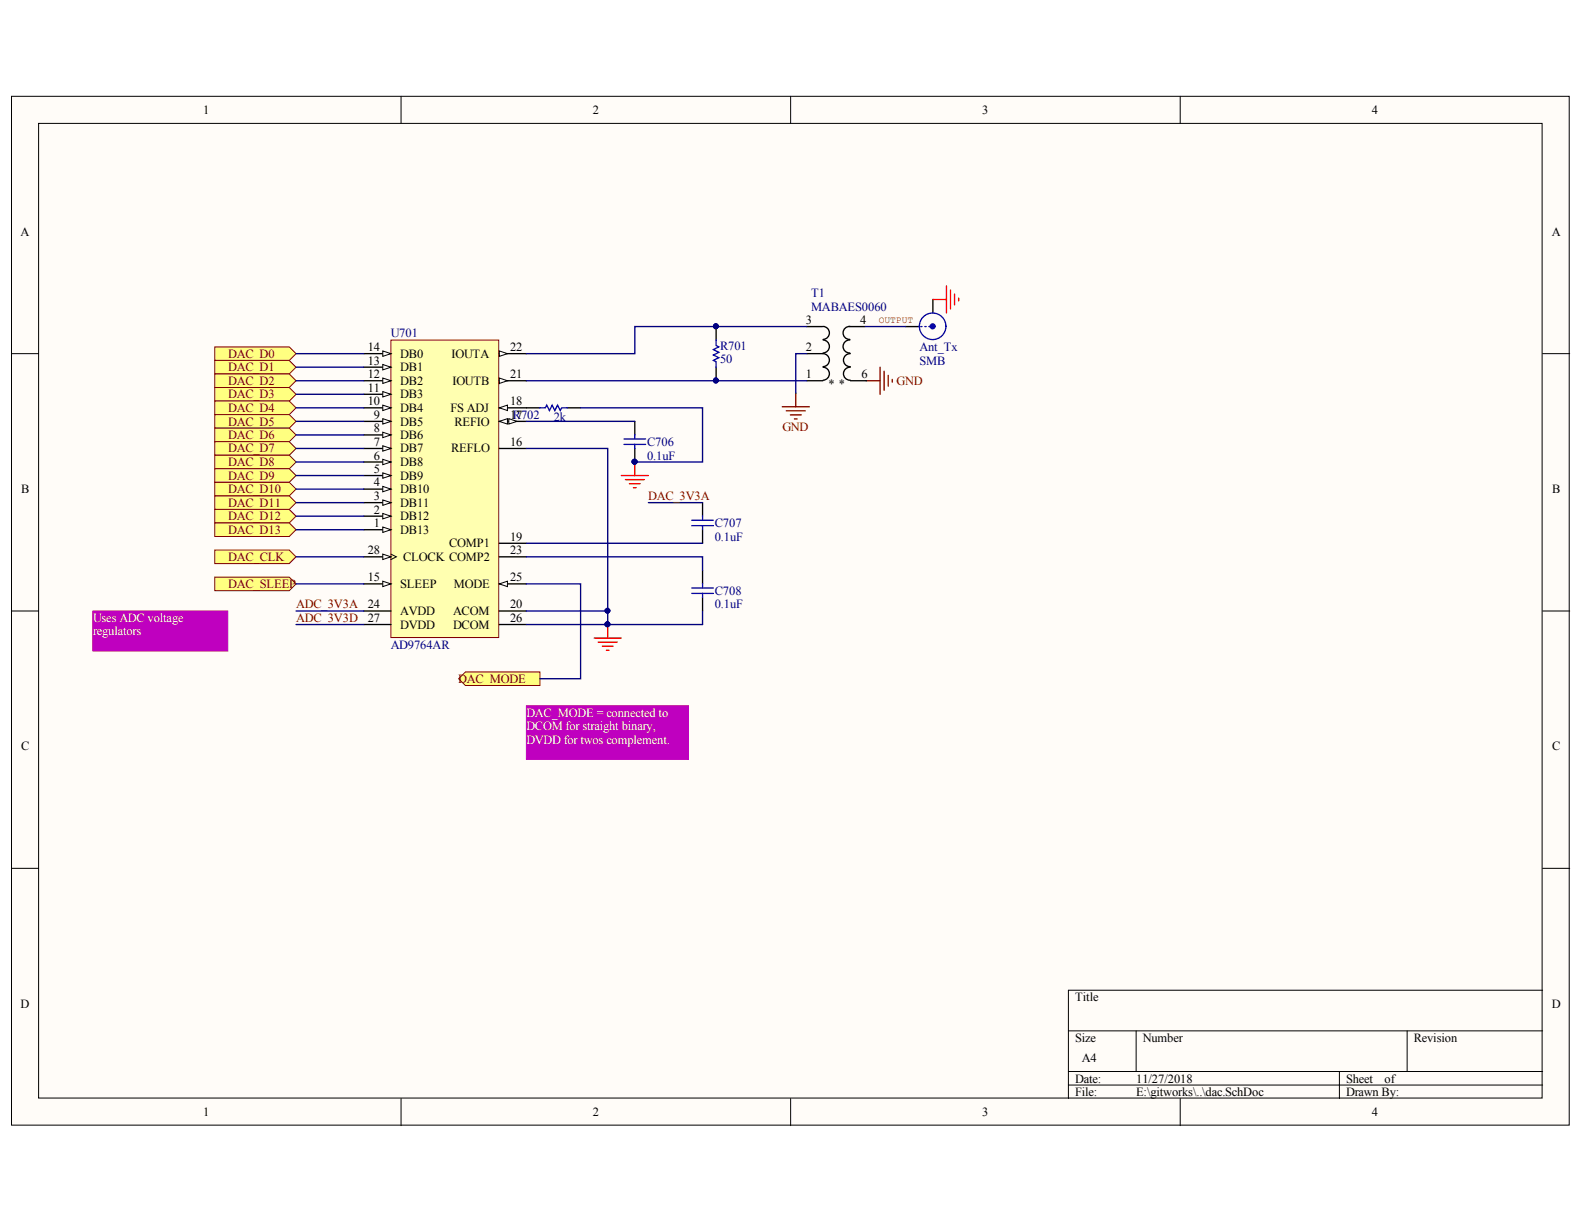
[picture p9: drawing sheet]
<svg xmlns="http://www.w3.org/2000/svg" width="279mm" height="216mm" viewBox="0 0 279 216" stroke-linecap="round" stroke-linejoin="round" font-family="sans-serif">
<defs><g id="words">
<g font-size="2.2">
<text x="35.9" y="20.1">1</text>
<text x="104.6" y="20.1">2</text>
<text x="173.3" y="20.1">3</text>
<text x="242" y="20.1">4</text>
<text x="3.6" y="41.6">A</text>
<text x="273.7" y="41.6">A</text>
<text x="142.1" y="57.1">3</text>
<text x="151.7" y="57.1">4</text>
<text x="64.9" y="64.3">13</text>
<text x="64.9" y="61.9">14</text>
<text x="70.6" y="65.5">DB1</text>
<text x="70.6" y="63.1">DB0</text>
<text x="79.7" y="63.1">IOUTA</text>
<text x="90" y="61.9">22</text>
<text x="142.1" y="61.9">2</text>
<text x="64.9" y="71.4">10</text>
<text x="64.9" y="69.1">11</text>
<text x="64.9" y="66.7">12</text>
<text x="70.6" y="70.2">DB3</text>
<text x="70.6" y="67.9">DB2</text>
<text x="79.8" y="67.9">IOUTB</text>
<text x="90" y="71.4">18</text>
<text x="90" y="66.7">21</text>
<text x="142.1" y="66.7">1</text>
<text x="146.1" y="68.4">* *</text>
<text x="152" y="66.7">6</text>
<text x="66" y="76.2">8</text>
<text x="66" y="73.9">9</text>
<text x="70.6" y="77.4">DB6</text>
<text x="70.6" y="75.1">DB5</text>
<text x="70.6" y="72.7">DB4</text>
<text x="79.5" y="72.7">FS ADJ</text>
<text x="80.2" y="75.1">REFIO</text>
<text x="90" y="73.9">17</text>
<text x="66" y="83.4">5</text>
<text x="66" y="81.1">6</text>
<text x="66" y="78.6">7</text>
<text x="70.6" y="82.2">DB8</text>
<text x="70.6" y="79.8">DB7</text>
<text x="79.6" y="79.8">REFLO</text>
<text x="90" y="78.6">16</text>
<text x="3.7" y="87">B</text>
<text x="66" y="88.2">3</text>
<text x="66" y="85.8">4</text>
<text x="70.6" y="89.3">DB11</text>
<text x="70.6" y="87">DB10</text>
<text x="70.6" y="84.6">DB9</text>
<text x="273.8" y="87">B</text>
<text x="66" y="93">1</text>
<text x="66" y="90.6">2</text>
<text x="70.6" y="94.2">DB13</text>
<text x="70.6" y="91.8">DB12</text>
<text x="90" y="95.4">19</text>
<text x="64.9" y="97.7">28</text>
<text x="71.1" y="99">CLOCK COMP2</text>
<text x="79.2" y="96.5">COMP1</text>
<text x="90" y="97.7">23</text>
<text x="64.9" y="102.5">15</text>
<text x="64.9" y="107.3">24</text>
<text x="70.6" y="103.7">SLEEP</text>
<text x="80.1" y="103.7">MODE</text>
<text x="90" y="107.3">20</text>
<text x="90" y="102.5">25</text>
<text x="64.9" y="109.7">27</text>
<text x="70.6" y="108.5">AVDD</text>
<text x="70.6" y="110.9">DVDD</text>
<text x="79.9" y="108.5">ACOM</text>
<text x="79.9" y="110.9">DCOM</text>
<text x="90" y="109.7">26</text>
<text x="3.7" y="132.4">C</text>
<text x="273.8" y="132.4">C</text>
<text x="3.6" y="177.8">D</text>
<text x="189.7" y="176.6">Title</text>
<text x="273.7" y="177.8">D</text>
<text x="189.7" y="183.8">Size</text>
<text x="201.6" y="183.8">Number</text>
<text x="249.4" y="183.8">Revision</text>
<text x="189.7" y="191">Date:</text>
<text x="190.8" y="187.3">A4</text>
<text x="200.4" y="191">11/27/2018</text>
<text x="237.4" y="191">Sheet</text>
<text x="244.2" y="191">of</text>
<text x="35.9" y="196.9">1</text>
<text x="104.6" y="196.9">2</text>
<text x="173.3" y="196.9">3</text>
<text x="189.7" y="193.3">File:</text>
<text x="200.4" y="193.3">E:\gitworks\..\dac.SchDoc</text>
<text x="237.4" y="193.3">Drawn By:</text>
<text x="242" y="196.9">4</text>
</g>
<g font-size="2.2" fill="#000080">
<text x="143.1" y="52.3">T1</text>
<text x="68.9" y="59.5">U701</text>
<text x="143.1" y="54.8">MABAES0060</text>
<text x="127" y="61.7">R701</text>
<text x="127" y="64.1">50</text>
<text x="162.2" y="61.9">Ant_Tx</text>
<text x="162.2" y="64.3">SMB</text>
<text x="90.5" y="73.9">R702</text>
<text x="97.7" y="74.3">2k</text>
<text x="114.2" y="78.6">C706</text>
<text x="114.2" y="81.1">0.1uF</text>
<text x="126.1" y="93">C707</text>
<text x="126.1" y="95.4">0.1uF</text>
<text x="126.1" y="104.9">C708</text>
<text x="126.1" y="107.3">0.1uF</text>
<text x="68.9" y="114.5">AD9764AR</text>
</g>
<g font-size="2.2" fill="#800000">
<text x="40.2" y="63.1">DAC_D0</text>
<text x="40.2" y="65.5">DAC_D1</text>
<text x="40.2" y="67.9">DAC_D2</text>
<text x="40.2" y="70.2">DAC_D3</text>
<text x="158.1" y="67.9">GND</text>
<text x="40.2" y="72.7">DAC_D4</text>
<text x="40.2" y="75.1">DAC_D5</text>
<text x="40.2" y="77.4">DAC_D6</text>
<text x="138" y="76.1">GND</text>
<text x="40.2" y="79.8">DAC_D7</text>
<text x="40.2" y="82.2">DAC_D8</text>
<text x="40.2" y="84.6">DAC_D9</text>
<text x="40.2" y="87">DAC_D10</text>
<text x="40.2" y="89.3">DAC_D11</text>
<text x="114.3" y="88.2">DAC_3V3A</text>
<text x="40.2" y="91.8">DAC_D12</text>
<text x="40.2" y="94.2">DAC_D13</text>
<text x="40.2" y="99">DAC_CLK</text>
<text x="40.2" y="103.7">DAC_SLEEP</text>
<text x="52.3" y="107.3">ADC_3V3A</text>
<text x="52.3" y="109.7">ADC_3V3D</text>
<text x="80.8" y="120.5">DAC_MODE</text>
</g>
<g font-size="2.2" fill="#fff">
<text x="16.4" y="109.7">Uses ADC voltage</text>
<text x="16.4" y="112.1">regulators</text>
<text x="92.8" y="126.5">DAC_MODE = connected to</text>
<text x="92.8" y="128.8">DCOM for straight binary,</text>
<text x="92.8" y="131.2">DVDD for twos complement.</text>
</g>
<text font-size="1.7" fill="#800000" x="155" y="57.1">OUTPUT</text>
</g></defs>
<g fill="#fffcf8" stroke="#000" stroke-width=".18">
<path d="M2 17h274.8v181.5h-274.8z"/>
<path d="M6.8 21.8h265.2v171.9h-265.2z"/>
</g>
<g fill="none" stroke="#000" stroke-width=".18">
<path d="M70.7 17v4.8M139.5 17v4.8M208.2 17v4.8M2 62.4h4.8M272.1 62.4h4.8M2 107.8h4.8M272.1 107.8h4.8M2 153.2h4.8M272.1 153.2h4.8M272.1 174.7h-83.6v19.1M70.7 193.8v4.8M139.5 193.8v4.8"/>
<path d="M188.5 181.8h83.6M188.5 189h83.6M188.5 191.4h83.6M200.4 181.8v7.2M208.2 193.8v4.8M236.3 189v4.8M248.2 181.8v7.2"/>
</g>
<path d="M126.3 57.6v2.4M159.8 57.6h2.4M164.6 52.8v2.4M92.9 71.9h2.3M100 71.9h2.4M126.3 64.8v2.4" fill="none" stroke="#000" stroke-width=".24"/>
<g fill="#000080" stroke="#000080" stroke-width=".18">
<circle cx="126.3" cy="67.1" r=".43"/>
<circle cx="126.3" cy="57.6" r=".43"/>
</g>
<g fill="none" stroke="#00f" stroke-width=".24">
<path d="M126.3 60v.9l.5 .3-1 .5 1 .4-1 .5 1 .5-1 .5 .5 .2v1M162.4 57.6h.2M163.1 57.6h.3M163.8 57.6h.3M95.2 71.9h1l.2-.4 .5 .9 .5-.9 .5 .9 .4-.9 .5 .9 .3-.5h.9"/>
<circle cx="164.5" cy="57.6" r="2.34"/>
</g>
<circle cx="164.5" cy="57.6" r=".43" fill="#00f" stroke="#00f" stroke-width=".24"/>
<path d="M164.6 52.8h2.3M166.9 50.4v4.8M167.7 51.2v3.3M168.4 51.9v1.9M169.1 52.6v.5" fill="none" stroke="#f00" stroke-width=".24"/>
<path d="M69 60h19v52.5h-19z" fill="#ffffb0" stroke="#800000" stroke-width=".18"/>
<path d="M64.2 93.4h4.8" fill="none" stroke="#000" stroke-width=".24"/>
<path d="M67.5 93l1.5 .4-1.5 .5z" fill="#fffcf8"/>
<path d="M67.5 93l1.5 .4-1.5 .5z" fill="none" stroke="#000" stroke-width=".18"/>
<path d="M64.2 91h4.8" fill="none" stroke="#000" stroke-width=".24"/>
<path d="M67.5 90.6l1.5 .4-1.5 .5z" fill="#fffcf8"/>
<path d="M67.5 90.6l1.5 .4-1.5 .5z" fill="none" stroke="#000" stroke-width=".18"/>
<path d="M64.2 88.7h4.8" fill="none" stroke="#000" stroke-width=".24"/>
<path d="M67.5 88.2l1.5 .5-1.5 .4z" fill="#fffcf8"/>
<path d="M67.5 88.2l1.5 .5-1.5 .4z" fill="none" stroke="#000" stroke-width=".18"/>
<path d="M64.2 86.3h4.8" fill="none" stroke="#000" stroke-width=".24"/>
<path d="M67.5 85.8l1.5 .5-1.5 .4z" fill="#fffcf8"/>
<path d="M67.5 85.8l1.5 .5-1.5 .4z" fill="none" stroke="#000" stroke-width=".18"/>
<path d="M64.2 83.9h4.8" fill="none" stroke="#000" stroke-width=".24"/>
<path d="M67.5 83.4l1.5 .5-1.5 .5z" fill="#fffcf8"/>
<path d="M67.5 83.4l1.5 .5-1.5 .5z" fill="none" stroke="#000" stroke-width=".18"/>
<path d="M64.2 81.5h4.8" fill="none" stroke="#000" stroke-width=".24"/>
<path d="M67.5 81l1.5 .5-1.5 .5z" fill="#fffcf8"/>
<path d="M67.5 81l1.5 .5-1.5 .5z" fill="none" stroke="#000" stroke-width=".18"/>
<path d="M64.2 79.1h4.8" fill="none" stroke="#000" stroke-width=".24"/>
<path d="M67.5 78.6l1.5 .5-1.5 .5z" fill="#fffcf8"/>
<path d="M67.5 78.6l1.5 .5-1.5 .5z" fill="none" stroke="#000" stroke-width=".18"/>
<path d="M64.2 76.7h4.8" fill="none" stroke="#000" stroke-width=".24"/>
<path d="M67.5 76.2l1.5 .5-1.5 .5z" fill="#fffcf8"/>
<path d="M67.5 76.2l1.5 .5-1.5 .5z" fill="none" stroke="#000" stroke-width=".18"/>
<path d="M64.2 74.3h4.8" fill="none" stroke="#000" stroke-width=".24"/>
<path d="M67.5 73.8l1.5 .5-1.5 .5z" fill="#fffcf8"/>
<path d="M67.5 73.8l1.5 .5-1.5 .5z" fill="none" stroke="#000" stroke-width=".18"/>
<path d="M64.2 71.9h4.8" fill="none" stroke="#000" stroke-width=".24"/>
<path d="M67.5 71.5l1.5 .4-1.5 .5z" fill="#fffcf8"/>
<path d="M67.5 71.5l1.5 .4-1.5 .5z" fill="none" stroke="#000" stroke-width=".18"/>
<path d="M64.2 69.5h4.8" fill="none" stroke="#000" stroke-width=".24"/>
<path d="M67.5 69.1l1.5 .4-1.5 .5z" fill="#fffcf8"/>
<path d="M67.5 69.1l1.5 .4-1.5 .5z" fill="none" stroke="#000" stroke-width=".18"/>
<path d="M64.2 67.2h4.8" fill="none" stroke="#000" stroke-width=".24"/>
<path d="M67.5 66.7l1.5 .5-1.5 .4z" fill="#fffcf8"/>
<path d="M67.5 66.7l1.5 .5-1.5 .4z" fill="none" stroke="#000" stroke-width=".18"/>
<path d="M64.2 64.8h4.8" fill="none" stroke="#000" stroke-width=".24"/>
<path d="M67.5 64.3l1.5 .5-1.5 .4z" fill="#fffcf8"/>
<path d="M67.5 64.3l1.5 .5-1.5 .4z" fill="none" stroke="#000" stroke-width=".18"/>
<path d="M64.2 62.4h4.8" fill="none" stroke="#000" stroke-width=".24"/>
<path d="M67.5 61.9l1.5 .5-1.5 .5z" fill="#fffcf8"/>
<path d="M67.5 61.9l1.5 .5-1.5 .5z" fill="none" stroke="#000" stroke-width=".18"/>
<path d="M64.2 103h4.8" fill="none" stroke="#000" stroke-width=".24"/>
<path d="M67.5 102.5l1.5 .5-1.5 .5z" fill="#fffcf8"/>
<path d="M67.5 102.5l1.5 .5-1.5 .5z" fill="none" stroke="#000" stroke-width=".18"/>
<path d="M88.1 79.1h4.8M88.1 74.3h4.8" fill="none" stroke="#000" stroke-width=".24"/>
<path d="M88.1 74.3l1.4-.5v1z" fill="#fffcf8"/>
<path d="M88.1 74.3l1.4-.5v1z" fill="none" stroke="#000" stroke-width=".18"/>
<path d="M89.7 73.8l1.5 .5-1.5 .5z" fill="#fffcf8"/>
<path d="M89.7 73.8l1.5 .5-1.5 .5z" fill="none" stroke="#000" stroke-width=".18"/>
<path d="M88.1 71.9h4.8" fill="none" stroke="#000" stroke-width=".24"/>
<path d="M88.1 71.9l1.4-.4v.9z" fill="#fffcf8"/>
<path d="M88.1 71.9l1.4-.4v.9z" fill="none" stroke="#000" stroke-width=".18"/>
<path d="M88.1 67.2h4.8M88.1 95.8h4.8M88.1 107.8h4.8" fill="none" stroke="#000" stroke-width=".24"/>
<path d="M88.1 66.7l1.4 .5-1.4 .4z" fill="#fffcf8"/>
<path d="M88.1 66.7l1.4 .5-1.4 .4z" fill="none" stroke="#000" stroke-width=".18"/>
<path d="M88.1 62.4h4.8" fill="none" stroke="#000" stroke-width=".24"/>
<path d="M88.1 61.9l1.4 .5-1.4 .5z" fill="#fffcf8"/>
<path d="M88.1 61.9l1.4 .5-1.4 .5z" fill="none" stroke="#000" stroke-width=".18"/>
<path d="M88.1 98.2h4.8M64.2 107.8h4.8M88.1 103h4.8" fill="none" stroke="#000" stroke-width=".24"/>
<path d="M88.1 103l1.4-.5v1z" fill="#fffcf8"/>
<path d="M69 97.7l.9 .5-.9 .5M88.1 103l1.4-.5v1z" fill="none" stroke="#000" stroke-width=".18"/>
<path d="M64.2 98.2h4.8M64.2 110.2h4.8M88.1 110.2h4.8" fill="none" stroke="#000" stroke-width=".24"/>
<path d="M67.5 97.7l1.5 .5-1.5 .5z" fill="#fffcf8"/>
<path d="M67.5 97.7l1.5 .5-1.5 .5z" fill="none" stroke="#000" stroke-width=".18"/>
<g fill="none" stroke="#000" stroke-width=".24">
<path d="M142.3 57.6h2.8M145.2 57.6a1.15 1.15 0 0 1 1.1 1.1 1.15 1.15 0 0 1-1.1 1.2M145.2 60a1.15 1.15 0 0 1 1.1 1.1 1.15 1.15 0 0 1-1.1 1.2M149.8 57.6h2.8M149.9 57.6a1.15 1.15 0 0 0-1.2 1.1 1.15 1.15 0 0 0 1.2 1.2M149.9 60a1.15 1.15 0 0 0-1.2 1.1 1.15 1.15 0 0 0 1.2 1.2M112 74.3v2.4M112 79.1v2.4M142.3 67.2h2.8M142.3 62.4h2.8M145.2 62.4a1.15 1.15 0 0 1 1.1 1.1 1.15 1.15 0 0 1-1.1 1.2M145.2 64.8a1.15 1.15 0 0 1 1.1 1.1 1.15 1.15 0 0 1-1.1 1.2"/>
<path d="M150 62.4a1.15 1.15 0 0 0-1.2 1.1 1.15 1.15 0 0 0 1.2 1.2M150 64.8a1.15 1.15 0 0 0-1.2 1.1 1.15 1.15 0 0 0 1.2 1.2M150 67.2h2.8"/>
</g>
<g fill="#000080" stroke="#000080" stroke-width=".18">
<circle cx="111.9" cy="81.4" r=".43"/>
<circle cx="107.1" cy="110.1" r=".43"/>
</g>
<path d="M110.1 77.4h3.8M110.1 78.4h3.8M112 76.7v.7M112 78.4v.7" fill="none" stroke="#00f" stroke-width=".24"/>
<path d="M109.6 83.9h4.8M110.3 84.6h3.3M111 85.3h1.9M111.7 86h.5M112 81.5v2.4M104.8 112.6h4.8M105.5 113.3h3.4M106.2 114h1.9M107 114.7h.4M107.2 110.2v2.4" fill="none" stroke="#f00" stroke-width=".24"/>
<path d="M138 71.7h4.8M138.7 72.5h3.3M139.4 73.2h1.9M140.1 73.9h.5M140.4 69.4v2.3M152.8 67.2h2.4M155.2 64.8v4.7M156 65.5v3.3M156.7 66.2v1.9M157.4 66.9v.5" fill="none" stroke="#800000" stroke-width=".24"/>
<g fill="#ffff80" stroke="#800000" stroke-width=".18">
<path d="M37.9 61.2h13.1l1.2 1.2-1.2 1.2h-13.1z" fill-rule="evenodd"/>
<path d="M37.9 63.6h13.1l1.2 1.2-1.2 1.2h-13.1z" fill-rule="evenodd"/>
<path d="M37.9 66h13.1l1.2 1.2-1.2 1.2h-13.1z" fill-rule="evenodd"/>
<path d="M37.9 68.4h13.1l1.2 1.1-1.2 1.2h-13.1z" fill-rule="evenodd"/>
<path d="M37.9 70.7h13.1l1.2 1.2-1.2 1.2h-13.1z" fill-rule="evenodd"/>
<path d="M37.9 73.1h13.1l1.2 1.2-1.2 1.2h-13.1z" fill-rule="evenodd"/>
<path d="M37.9 75.5h13.1l1.2 1.2-1.2 1.2h-13.1z" fill-rule="evenodd"/>
<path d="M37.9 77.9h13.1l1.2 1.2-1.2 1.2h-13.1z" fill-rule="evenodd"/>
<path d="M37.9 80.3h13.1l1.2 1.2-1.2 1.2h-13.1z" fill-rule="evenodd"/>
<path d="M37.9 82.7h13.1l1.2 1.2-1.2 1.2h-13.1z" fill-rule="evenodd"/>
<path d="M37.9 85.1h13.1l1.2 1.2-1.2 1.2h-13.1z" fill-rule="evenodd"/>
<path d="M37.9 87.5h13.1l1.2 1.2-1.2 1.2h-13.1z" fill-rule="evenodd"/>
<path d="M37.9 89.9h13.1l1.2 1.1-1.2 1.2h-13.1z" fill-rule="evenodd"/>
<path d="M37.9 92.2h13.1l1.2 1.2-1.2 1.2h-13.1z" fill-rule="evenodd"/>
<path d="M37.9 101.8h13.1l1.2 1.2-1.2 1.2h-13.1z" fill-rule="evenodd"/>
<path d="M37.9 97h13.1l1.2 1.2-1.2 1.2h-13.1z" fill-rule="evenodd"/>
</g>
<path d="M16.4 107.8h23.8v7h-23.8z" fill="#bf00bf" stroke="#bf00bf" stroke-width=".18"/>
<path d="M80.9 119.7l1.2-1.2h13.1v2.4h-13.1z" fill-rule="evenodd" fill="#ffff80" stroke="#800000" stroke-width=".18"/>
<path d="M123.9 88.7v2.3M123.9 93.4v2.4M123.9 100.6v2.4M123.9 105.4v2.4" fill="none" stroke="#000" stroke-width=".24"/>
<path d="M122 91.8h3.8M122 92.7h3.8M123.9 91v.8M123.9 92.7v.7M122 103.7h3.8M122 104.7h3.8M123.9 103v.7M123.9 104.7v.7" fill="none" stroke="#00f" stroke-width=".24"/>
<g fill="none" stroke="#000080" stroke-width=".24">
<path d="M142.3 57.6h-30.3v4.8h-19.1M152.6 57.6h7.2M52.2 62.4h12M52.2 64.8h12M52.2 67.2h12M52.2 69.5h12M52.2 71.9h12M52.2 74.3h12M52.2 76.7h12M52.2 79.1h12M92.9 79.1h14.3v28.7M92.9 67.2h49.4"/>
<path d="M92.9 74.3h19.1M102.4 71.9h21.5v9.6h-11.9M142.3 62.4h-1.9v7M52.2 81.5h12M52.2 83.9h12M52.2 86.3h12M52.2 88.7h12M52.2 91h12M52.2 93.4h12M52.2 98.2h12M92.9 98.2h31v2.4M92.9 95.8h31"/>
<path d="M114.4 88.7h9.5M52.2 103h12M52.2 110.2h12M52.2 107.8h12M92.9 107.8h14.3v2.4h-14.3M92.9 103h9.5v16.7h-7.2M123.9 107.8v2.4h-16.7"/>
</g>
<g fill="#000080" stroke="#000080" stroke-width=".18">
<circle cx="107.1" cy="110.1" r=".43"/>
<circle cx="107.1" cy="107.7" r=".43"/>
<circle cx="126.3" cy="67.1" r=".43"/>
<circle cx="126.3" cy="57.6" r=".43"/>
<circle cx="111.9" cy="81.4" r=".43"/>
</g>
<path d="M92.9 124.5h28.5v9.5h-28.5z" fill="#bf00bf" stroke="#bf00bf" stroke-width=".18"/>
<use href="#words"/>
</svg>
